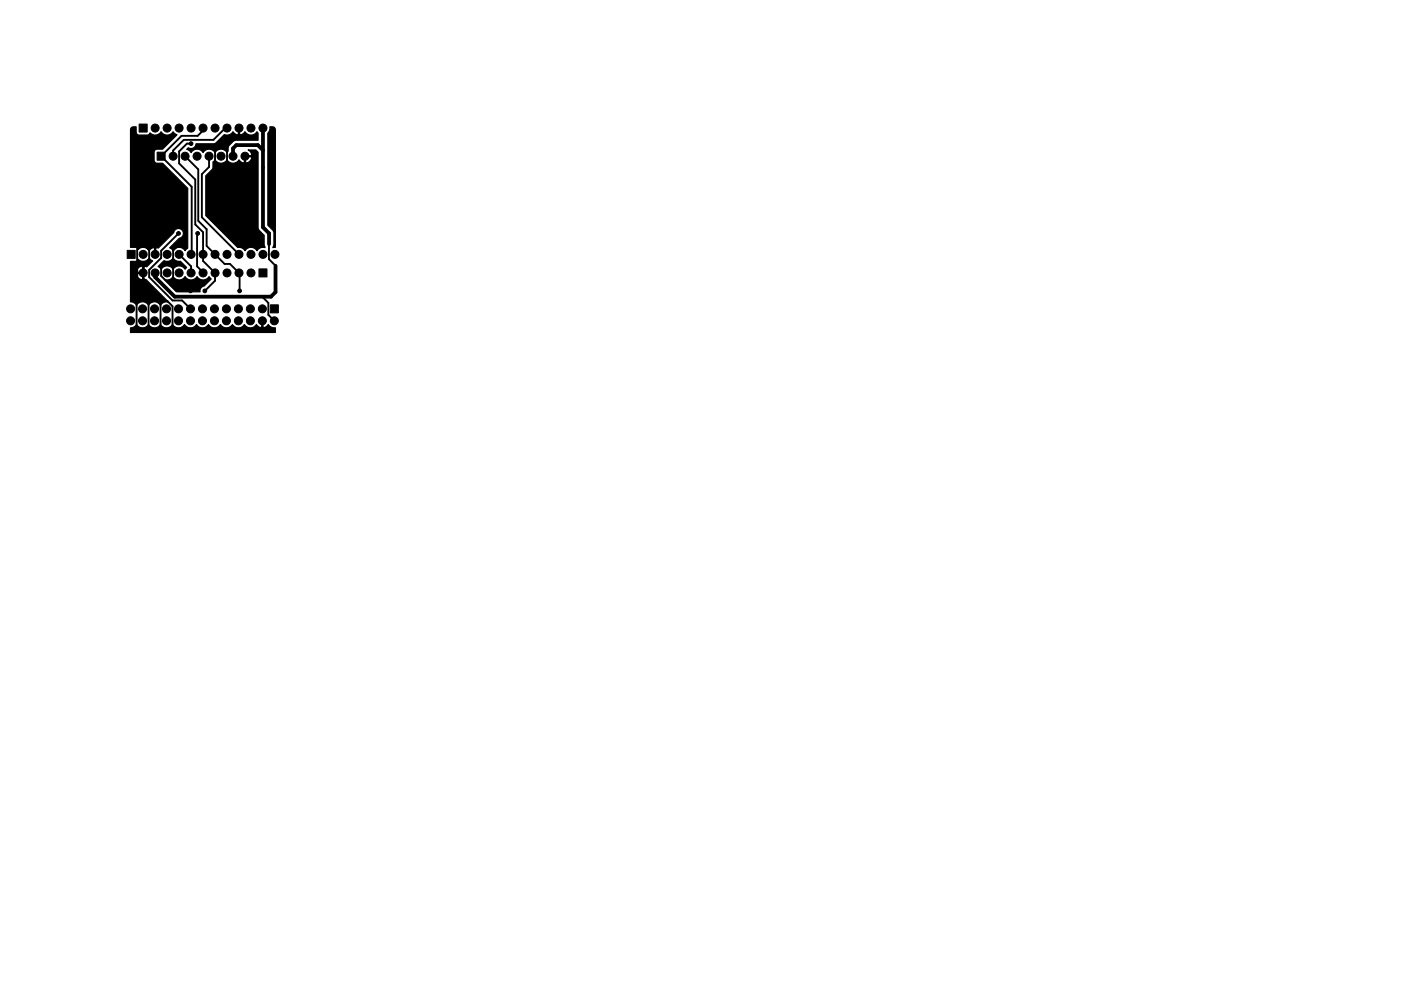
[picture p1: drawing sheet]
<svg xmlns="http://www.w3.org/2000/svg" width="297mm" height="210mm" viewBox="0 0 297 210" stroke-linecap="round" stroke-linejoin="round" font-family="sans-serif">
<g fill="#000" stroke="#000" stroke-width=".21">
<path d="M29.5 26.3h1.7v1.7h-1.7zM33.3 32.3h1.7v1.7h-1.7zM27 53.1h1.7v1.7h-1.7zM54.9 57.1h1.7v1.7h-1.7zM57.3 64.7h1.7v1.7h-1.7z"/>
<circle cx="30" cy="38.1" r=".4"/>
<circle cx="32.9" cy="27.2" r=".85"/>
<circle cx="35.4" cy="27.2" r=".85"/>
<circle cx="36.7" cy="38.1" r=".4"/>
<circle cx="36.7" cy="33.1" r=".85"/>
<circle cx="38" cy="27.2" r=".85"/>
<circle cx="39.2" cy="33.1" r=".85"/>
<circle cx="40.5" cy="30.5" r=".4"/>
<circle cx="40.5" cy="27.2" r=".85"/>
<circle cx="41.8" cy="33.1" r=".85"/>
<circle cx="43.1" cy="27.2" r=".85"/>
<circle cx="44.3" cy="33.1" r=".85"/>
<circle cx="45.6" cy="27.2" r=".85"/>
<circle cx="46.9" cy="33.1" r=".85"/>
<circle cx="48.1" cy="27.2" r=".85"/>
<circle cx="49.4" cy="33.1" r=".85"/>
<circle cx="50.7" cy="27.2" r=".85"/>
<circle cx="51.9" cy="33.1" r=".85"/>
<circle cx="53.2" cy="27.2" r=".85"/>
<circle cx="53.3" cy="38.1" r=".4"/>
<circle cx="55.8" cy="27.2" r=".85"/>
<circle cx="57.4" cy="38.1" r=".4"/>
<circle cx="30" cy="46.2" r=".4"/>
<circle cx="30.4" cy="54" r=".85"/>
<circle cx="30.4" cy="57.9" r=".85"/>
<circle cx="32.9" cy="54" r=".85"/>
<circle cx="32.9" cy="57.9" r=".85"/>
<circle cx="35.4" cy="54" r=".85"/>
<circle cx="35.4" cy="57.9" r=".85"/>
<circle cx="37.8" cy="49.5" r=".4"/>
<circle cx="38" cy="54" r=".85"/>
<circle cx="38" cy="57.9" r=".85"/>
<circle cx="40.5" cy="57.9" r=".85"/>
<circle cx="40.5" cy="54" r=".85"/>
<circle cx="41.9" cy="49.5" r=".4"/>
<circle cx="43.1" cy="54" r=".85"/>
<circle cx="43.1" cy="57.9" r=".85"/>
<circle cx="45.6" cy="54" r=".85"/>
<circle cx="45.6" cy="57.9" r=".85"/>
<circle cx="48.1" cy="54" r=".85"/>
<circle cx="48.1" cy="57.9" r=".85"/>
<circle cx="50.7" cy="54" r=".85"/>
<circle cx="50.7" cy="57.9" r=".85"/>
<circle cx="53.2" cy="54" r=".85"/>
<circle cx="53.2" cy="57.9" r=".85"/>
<circle cx="53.3" cy="46.2" r=".4"/>
<circle cx="55.8" cy="54" r=".85"/>
<circle cx="57.4" cy="46.2" r=".4"/>
<circle cx="58.3" cy="54" r=".85"/>
<circle cx="27.7" cy="65.5" r=".85"/>
<circle cx="27.7" cy="68.1" r=".85"/>
<circle cx="29.7" cy="61.7" r=".4"/>
<circle cx="30.2" cy="68.1" r=".85"/>
<circle cx="30.2" cy="65.5" r=".85"/>
<circle cx="31.5" cy="61.7" r=".4"/>
<circle cx="32.8" cy="68.1" r=".85"/>
<circle cx="32.8" cy="65.5" r=".85"/>
<circle cx="35.3" cy="68.1" r=".85"/>
<circle cx="35.3" cy="65.5" r=".85"/>
<circle cx="37.8" cy="65.5" r=".85"/>
<circle cx="37.8" cy="68.1" r=".85"/>
<circle cx="40.4" cy="61.7" r=".4"/>
<circle cx="40.4" cy="68.1" r=".85"/>
<circle cx="40.4" cy="65.5" r=".85"/>
<circle cx="42.9" cy="68.1" r=".85"/>
<circle cx="42.9" cy="65.5" r=".85"/>
<circle cx="43.4" cy="61.7" r=".4"/>
<circle cx="45.5" cy="65.5" r=".85"/>
<circle cx="45.5" cy="68.1" r=".85"/>
<circle cx="48" cy="68.1" r=".85"/>
<circle cx="48" cy="65.5" r=".85"/>
<circle cx="50.5" cy="65.5" r=".85"/>
<circle cx="50.5" cy="68.1" r=".85"/>
<circle cx="50.8" cy="61.7" r=".4"/>
<circle cx="53.1" cy="65.5" r=".85"/>
<circle cx="53.1" cy="68.1" r=".85"/>
<circle cx="55.6" cy="65.5" r=".85"/>
<circle cx="55.6" cy="68.1" r=".85"/>
<circle cx="58.2" cy="68.1" r=".85"/>
</g>
<g fill="none" stroke="#000" stroke-width=".4">
<path d="M39.2 33.5v-.4l2.8 2.8v11l1.8 1.7v3.6l3.8 3.8h1.2l2 2v3.7M40.5 30.5h-.9l-1.6 1.6v2.6l3.4 3.4v9.5l1.7 1.7v6.1l2.5 2.5M43.1 27.2v.5l-1.2 1.1h-3.4l-4.3 4.3 6.4 6.5v14.2l-.1 .2M44.3 33.1v2.3l-1.5 1.6v9.1l7.9 7.9M48.1 27.2h-.3l-2.5 2.5h-6.3l-2.3 2.2v1.2M50.5 29h-2.2l-2.7 2.6v3.1l3.4 3.4h4.3M50.7 27.2v1.6l-.3 .3h-1.4l-.9 .9v4.4l3.7 3.7M29.1 56.2h.1M29.1 56.2h1.3l1.2-1.2v-1.9l-2.5-2.6v11.2M30.4 59.4v1.6l3.6 3.6 .1 5M30.5 56.4l-.1 2.7 4.8 4.8h.3l1.1 1.1v4.3M34.8 55.9l-.6 .6v2l3.1 3.2h3.1"/>
<path d="M37.8 49.5l-3.6 3.7v1.5l-2.6 2.6v1.5l5 4.9h2l1.8 1.8M38 54l2.5 2.5v1.4h.1M38.6 51.8h-.6l-1.3 1.3v5.9l.6 .7M41.9 49.5l-.1 .2v6.8l1.4 1.4M45.6 58v1.6l-2.2 2.1M57 51.8v3.2l1.4 1.4M30.5 62.1l-1.5 1.5v5.7l-1.1 1.1M31.7 62.1v1.9l-.2 .3v5M54.7 62.9h.9l1.3 1.4v2.5l1.3 1.3"/>
</g>
<path d="M55.8 27.2v21l1.2 1.3v2.3M55.8 31.9l-1.1-1.1h-4.6l-.7 .7v1.6M58.4 56.4v5.6l-1 .9h-20.4l-4.1-4.1v-.9" fill="none" stroke="#000" stroke-width=".8"/>
<path d="M27.8 27.1l.4-.2h.7v1.1a.64 .64 0 0 0 .6 .7l1.8-.1 .5-.4a1.48 1.48 0 0 0 2.4-.3 1.48 1.48 0 0 0 2.5 0l.8 .7-3 3.1h-1.2a.64 .64 0 0 0-.6 .6v1.7a.64 .64 0 0 0 .6 .6h1.2l5.3 5.4v12.7l-.6 .5a1.48 1.48 0 0 0-2.5 0l-.7-.6 2-2.1a1.04 1.04 0 0 0 .9-1 1.04 1.04 0 0 0-1-1 1.04 1.04 0 0 0-1.1 .9l-3.3 3.2-.3-.1-.2 .1v1.5h-.3l.1-1.5a.96 .96 0 0 0-1.2 .6 1.48 1.48 0 0 0-2.3-.3l-.5-.4h-1.1v-24.9zM39.9 31.3a1.03 1.03 0 0 0 1.6-.8l4.1-.1 2-1.9a1.47 1.47 0 0 0 1.8-.6l.3 .4a.67 .67 0 0 0 .8 .2v-1.5h.3v1.5a.96 .96 0 0 0 1.1-.6 1.48 1.48 0 0 0 2.6 0l.2 .3v1.6h-5l-1.2 1.1-.1 1.2-.3 .3a1.48 1.48 0 0 0-2.5 0 1.48 1.48 0 0 0-2.5 0 1.48 1.48 0 0 0-2.6 0l-.3-.4-.6-.3zM45.6 33.9a1.48 1.48 0 0 0 2.5 0 1.48 1.48 0 0 0 2.6 0l.2 .3a.67 .67 0 0 0 .9 .3v-1.2h.3v1.2a1 1 0 0 0 1.2-1.2h-1.5v-.3h1.5a1.04 1.04 0 0 0-.7-1.2h1.6l.5 .5v15.9l.2 .6 1.1 1.1v2l.2 .6a1.48 1.48 0 0 0-1.7 .7 1.48 1.48 0 0 0-2.6 0l-.5-.5-1-.2-6.8-6.8v-8.4l1.4-1.4 .2-1.5zM57.2 26.9h.5a.63 .63 0 0 1 .7 .7v24.9h-.5l.2-.6v-2.6l-.3-.5-1-1v-19.6l.4-.6zM27.7 55.5l1.1-.1 .5-.4a1.48 1.48 0 0 0 2.3-.3l.8 .7-1.3 1.2-.4-.1-.2 .1v2.6l.4 .1 4.8 4.8a1.48 1.48 0 0 0-1.7 .7 1.48 1.48 0 0 0-2.5 0 1.48 1.48 0 0 0-2.5 0l-.6-.6-.7-.2v-5.7h1.2l.5 .7a.67 .67 0 0 0 .8 .2v-1.2h-1.2l-.1 .3h-1.2v-.8h1.2l.1 .3h1.2v-1.2a1.08 1.08 0 0 0-1.3 .9h-1.2zM34.7 55.4a1.64 1.64 0 0 0 2-.7l.6 .6 1 .1 1.3 1.3-.4 .4a1.48 1.48 0 0 0-2.5 0 1.48 1.48 0 0 0-2.5 0l-.7-.5zM34.8 59.3a1.47 1.47 0 0 0 1.9-.6 1.48 1.48 0 0 0 2.5 0 1.48 1.48 0 0 0 2.6 0 1.48 1.48 0 0 0 2.5 0l.5 .5-1.5 1.5a1.03 1.03 0 0 0-.9 1.2h-4.9zM27.7 69.6l.7-.2 .6-.6a1.48 1.48 0 0 0 2.5 0 1.48 1.48 0 0 0 2.5 0 1.48 1.48 0 0 0 2.6 0 1.48 1.48 0 0 0 2.5 0 1.48 1.48 0 0 0 2.6 0 1.48 1.48 0 0 0 2.5 0 1.48 1.48 0 0 0 2.5 0 1.48 1.48 0 0 0 2.6 0 1.48 1.48 0 0 0 2.5 0 1.48 1.48 0 0 0 2.6 0l.2 .4a.67 .67 0 0 0 .9 .2v-1.5h.3v1.5a.96 .96 0 0 0 1.1-.6l.6 .6 .9 .1v1h-30.7z" fill="#000" stroke="#000" stroke-width=".25"/>
</svg>
